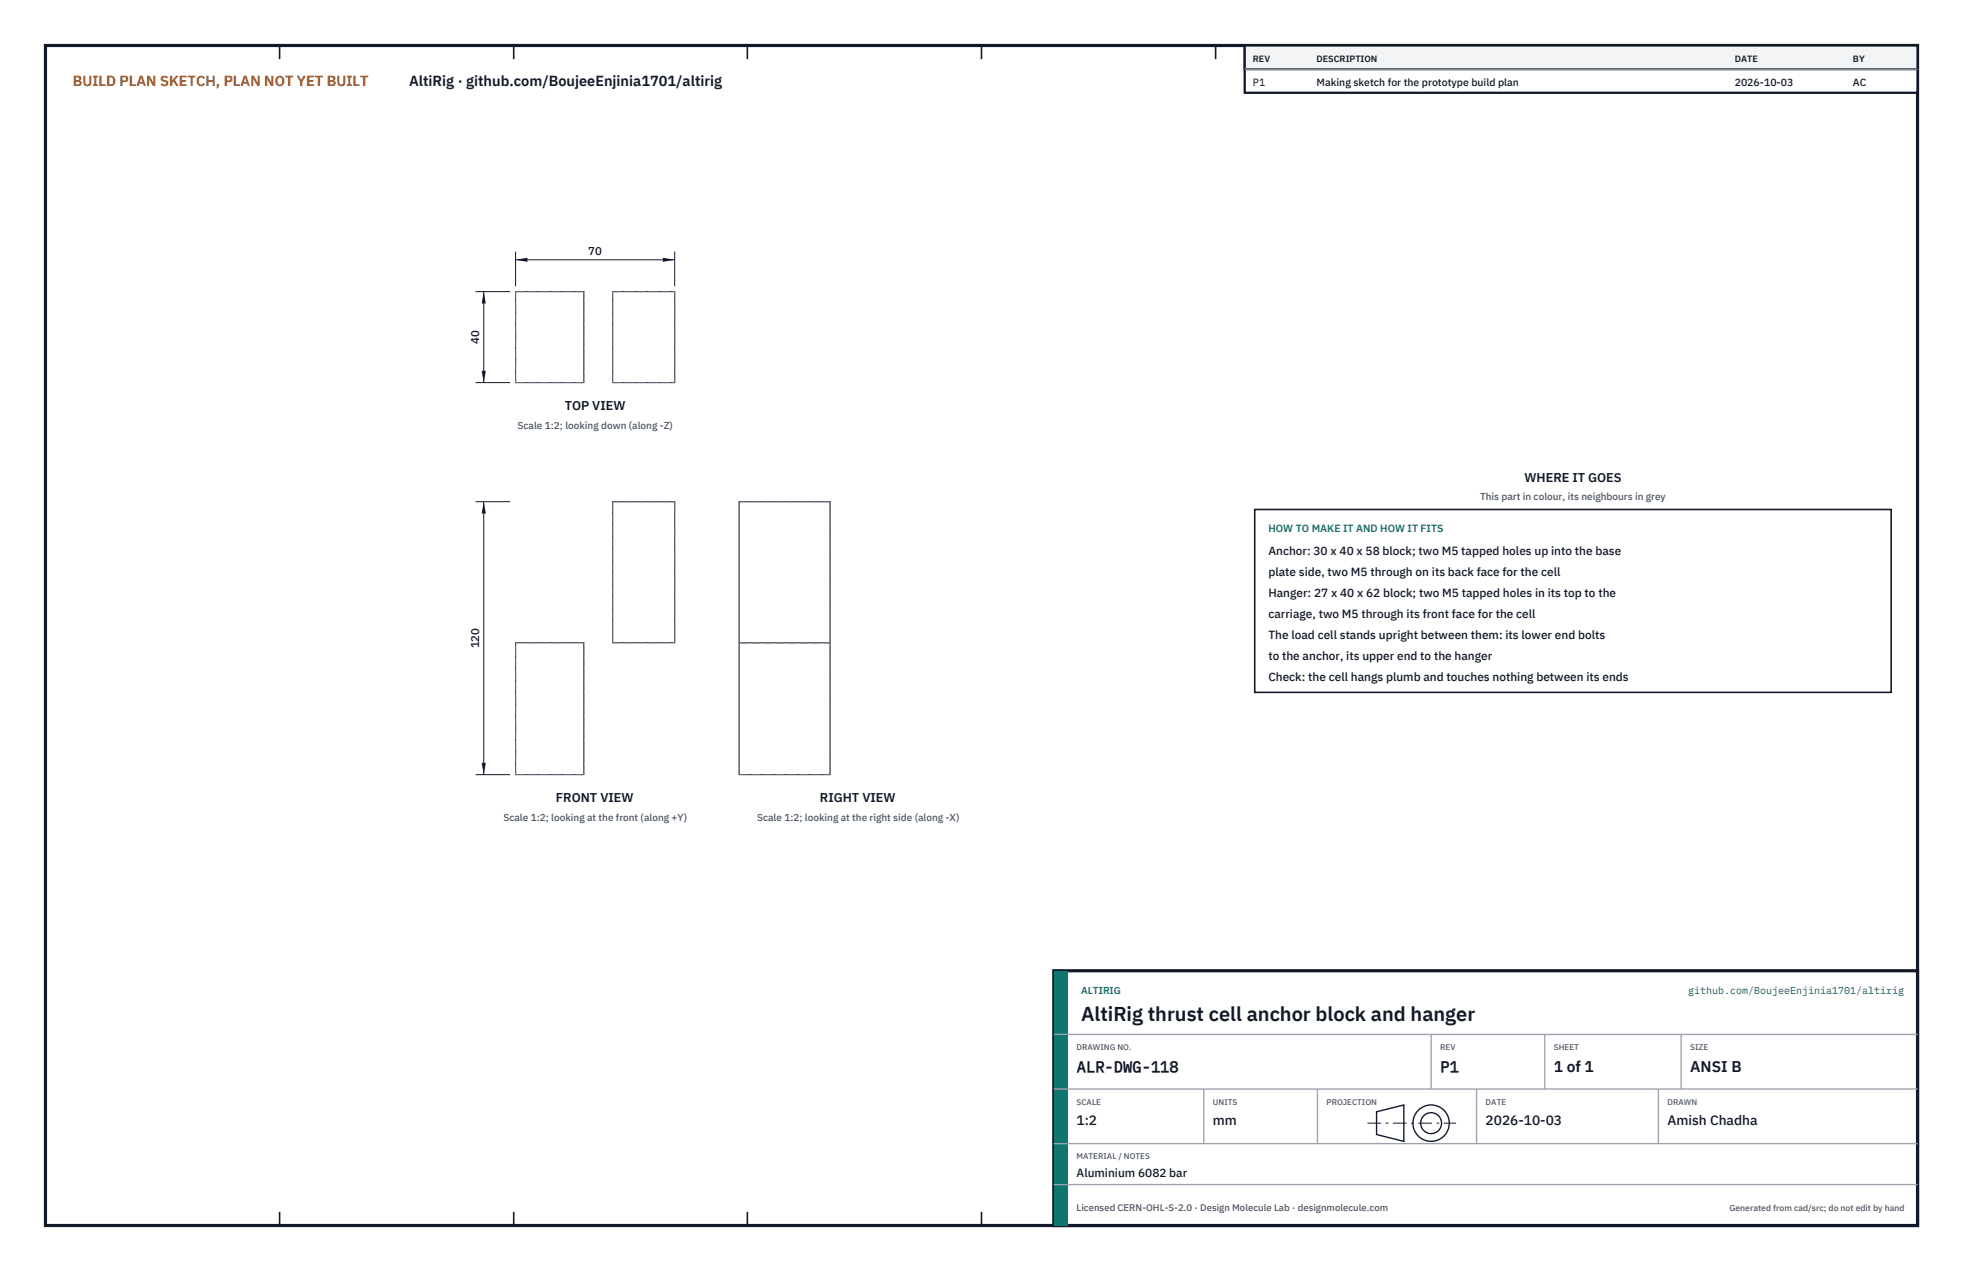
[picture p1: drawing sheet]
<svg xmlns="http://www.w3.org/2000/svg" width="432mm" height="279mm" viewBox="0 0 432 279" stroke-linecap="round" stroke-linejoin="round" font-family="sans-serif">
<defs><g id="words">
<text font-size="4.4" fill="#111827" x="237.8" y="224.4">AltiRig thrust cell anchor block and hanger</text>
<g font-size="3.4" fill="#111827">
<text x="236.8" y="235.6">ALR-DWG-118</text>
<text x="316.8" y="235.6">P1</text>
<text x="341.8" y="235.6">1 of 1</text>
<text x="371.8" y="235.6">ANSI B</text>
</g>
<text font-size="3.2" fill="#b45309" x="16" y="19">BUILD PLAN SKETCH, PLAN NOT YET BUILT</text>
<text font-size="3.2" fill="#111827" x="90" y="19">AltiRig · github.com/BoujeeEnjinia1701/altirig</text>
<g font-size="3" fill="#111827">
<text x="236.8" y="247.2">1:2</text>
<text x="266.8" y="247.2">mm</text>
<text x="326.8" y="247.2">2026-10-03</text>
<text x="366.8" y="247.2">Amish Chadha</text>
</g>
<g font-size="2.8" fill="#111827">
<text x="124.2" y="90.2">TOP VIEW</text>
<text x="335.3" y="106">WHERE IT GOES</text>
<text x="122.3" y="176.4">FRONT VIEW</text>
<text x="180.4" y="176.4">RIGHT VIEW</text>
</g>
<g font-size="2.6" fill="#111827">
<text x="279" y="122">Anchor: 30 x 40 x 58 block; two M5 tapped holes up into the base</text>
<text x="279" y="126.6">plate side, two M5 through on its back face for the cell</text>
<text x="279" y="131.2">Hanger: 27 x 40 x 62 block; two M5 tapped holes in its top to the</text>
<text x="279" y="135.8">carriage, two M5 through its front face for the cell</text>
<text x="279" y="140.4">The load cell stands upright between them: its lower end bolts</text>
<text x="279" y="145">to the anchor, its upper end to the hanger</text>
<text x="279" y="149.6">Check: the cell hangs plumb and touches nothing between its ends</text>
<text x="236.8" y="258.8">Aluminium 6082 bar</text>
</g>
<g font-size="2.5" fill="#111827">
<text x="129.4" y="56.1">70</text>
<text x="105.4" y="75.6" transform="rotate(-90 105.4 75.6)">40</text>
<text x="105.4" y="142.5" transform="rotate(-90 105.4 142.5)">120</text>
</g>
<g font-size="2.3" fill="#111827">
<text x="275.6" y="18.8">P1</text>
<text x="289.6" y="18.8">Making sketch for the prototype build plan</text>
<text x="381.6" y="18.8">2026-10-03</text>
<text x="407.6" y="18.8">AC</text>
</g>
<text font-size="2.3" fill="#0f766e" x="279" y="117">HOW TO MAKE IT AND HOW IT FITS</text>
<g font-size="2.2" fill="#4b5563">
<text x="113.8" y="94.2">Scale 1:2; looking down (along -Z)</text>
<text x="325.6" y="110">This part in colour, its neighbours in grey</text>
<text x="110.7" y="180.4">Scale 1:2; looking at the front (along +Y)</text>
<text x="166.5" y="180.4">Scale 1:2; looking at the right side (along -X)</text>
</g>
<g font-size="2.2" fill="#0f766e">
<text x="237.8" y="218.4">ALTIRIG</text>
<text x="371.4" y="218.4">github.com/BoujeeEnjinia1701/altirig</text>
</g>
<text font-size="2.1" fill="#4b5563" x="236.8" y="266.2">Licensed CERN-OHL-S-2.0 · Design Molecule Lab · designmolecule.com</text>
<g font-size="2" fill="#111827">
<text x="275.6" y="13.6">REV</text>
<text x="289.6" y="13.6">DESCRIPTION</text>
<text x="381.6" y="13.6">DATE</text>
<text x="407.6" y="13.6">BY</text>
</g>
<text font-size="1.9" fill="#4b5563" x="380.4" y="266.2">Generated from cad/src; do not edit by hand</text>
<g font-size="1.8" fill="#4b5563">
<text x="236.8" y="230.8">DRAWING NO.</text>
<text x="316.8" y="230.8">REV</text>
<text x="341.8" y="230.8">SHEET</text>
<text x="371.8" y="230.8">SIZE</text>
<text x="236.8" y="242.8">SCALE</text>
<text x="266.8" y="242.8">UNITS</text>
<text x="291.8" y="242.8">PROJECTION</text>
<text x="326.8" y="242.8">DATE</text>
<text x="366.8" y="242.8">DRAWN</text>
<text x="236.8" y="254.8">MATERIAL / NOTES</text>
</g>
</g></defs>
<path d="M10 10h411.8v259.4h-411.8z" fill="none" stroke="#111827" stroke-width=".7" stroke-linecap="butt"/>
<g fill="none" stroke="#111827" stroke-width=".35">
<path d="M61.5 10v3M113 10v3M164.4 10v3M215.9 10v3M267.4 10v3M318.9 10v3M370.3 10v3M61.5 266.4v3M113 266.4v3M164.4 266.4v3M215.9 266.4v3M267.4 266.4v3"/>
<path d="M318.9 266.4v3M370.3 266.4v3"/>
</g>
<path d="M113.4 64.1h15v20h-15zM134.8 64.1h13.6v20h-13.6zM134.8 110.3h13.6v31h-13.6zM162.6 110.3h20v60h-20zM113.4 141.3h15v29h-15zM162.6 141.3h20" fill="none" stroke="#111727" stroke-width=".22"/>
<g fill="none" stroke="#6a7180" stroke-width=".22" stroke-dasharray="2.1 .5">
<path d="M113.4 64.1h15M134.8 64.1h13.6M113.4 84.1v-20M113.4 84.1h15M128.4 84.1v-20M134.8 84.1v-20M134.8 84.1h13.6M148.4 84.1v-20M134.8 110.3h13.6M162.6 110.3h20M113.4 141.3h15M134.8 141.3v-31"/>
<path d="M134.8 141.3h13.6M148.4 141.3v-31M162.6 141.3h20M162.6 141.3v-31M182.6 141.3v-31M113.4 170.3v-29M113.4 170.3h15M128.4 170.3v-29M162.6 170.3v-29M162.6 170.3h20M182.6 170.3v-29"/>
</g>
<path d="M113.4 55.3v7.6M113.4 57.1h35M148.4 55.3v7.6" fill="none" stroke="#111827" stroke-width=".22"/>
<path d="M113.4 57.1l2.6-.4v.9zM145.8 56.7v.9l2.6-.5z" fill="#111827"/>
<path d="M104.6 64.1h7.6M106.4 64.1v20M104.6 84.1h7.6" fill="none" stroke="#111827" stroke-width=".22"/>
<path d="M106.4 64.1l-.4 2.6h.9zM106 81.5h.9l-.5 2.6z" fill="#111827"/>
<path d="M104.6 110.3h7.6M106.4 110.3v60M104.6 170.3h7.6" fill="none" stroke="#111827" stroke-width=".22"/>
<path d="M106.4 110.3l-.4 2.6h.9zM106 167.7h.9l-.5 2.6z" fill="#111827"/>
<path d="M276 112h140v40.2h-140z" fill="#fff" stroke="#111827" stroke-width=".35"/>
<path d="M273.8 10h148v10.4h-148z" fill="#fff" stroke="#111827" stroke-width=".5"/>
<path d="M273.8 10h148v5.2h-148z" fill="#f3f4f6" stroke="#111827" stroke-width=".5"/>
<path d="M273.8 15.2h148" fill="none" stroke="#9ca3af" stroke-width=".3"/>
<path d="M231.8 213.4h190v56h-190z" fill="#fff" stroke="#111827" stroke-width=".7" stroke-linecap="butt"/>
<path d="M231.8 213.4h3v56h-3z" fill="#0f766e"/>
<path d="M231.8 227.4h190M231.8 239.4h190M264.8 239.4v12M289.8 239.4v12M314.8 227.4v12M324.8 239.4v12M339.8 227.4v12M364.8 239.4v12M369.8 227.4v12M231.8 251.4h190M231.8 260.4h190" fill="none" stroke="#9ca3af" stroke-width=".3"/>
<g fill="none" stroke="#111827" stroke-width=".3">
<path d="M302.8 244.4l6-1.5v8l-6-1.5z"/>
<circle cx="314.8" cy="246.9" r="4"/>
<circle cx="314.8" cy="246.9" r="2.3"/>
</g>
<path d="M300.8 246.9h19.5" fill="none" stroke="#111827" stroke-width=".22" stroke-dasharray="3 1 .6 1" stroke-linecap="butt"/>
<use href="#words"/>
</svg>
